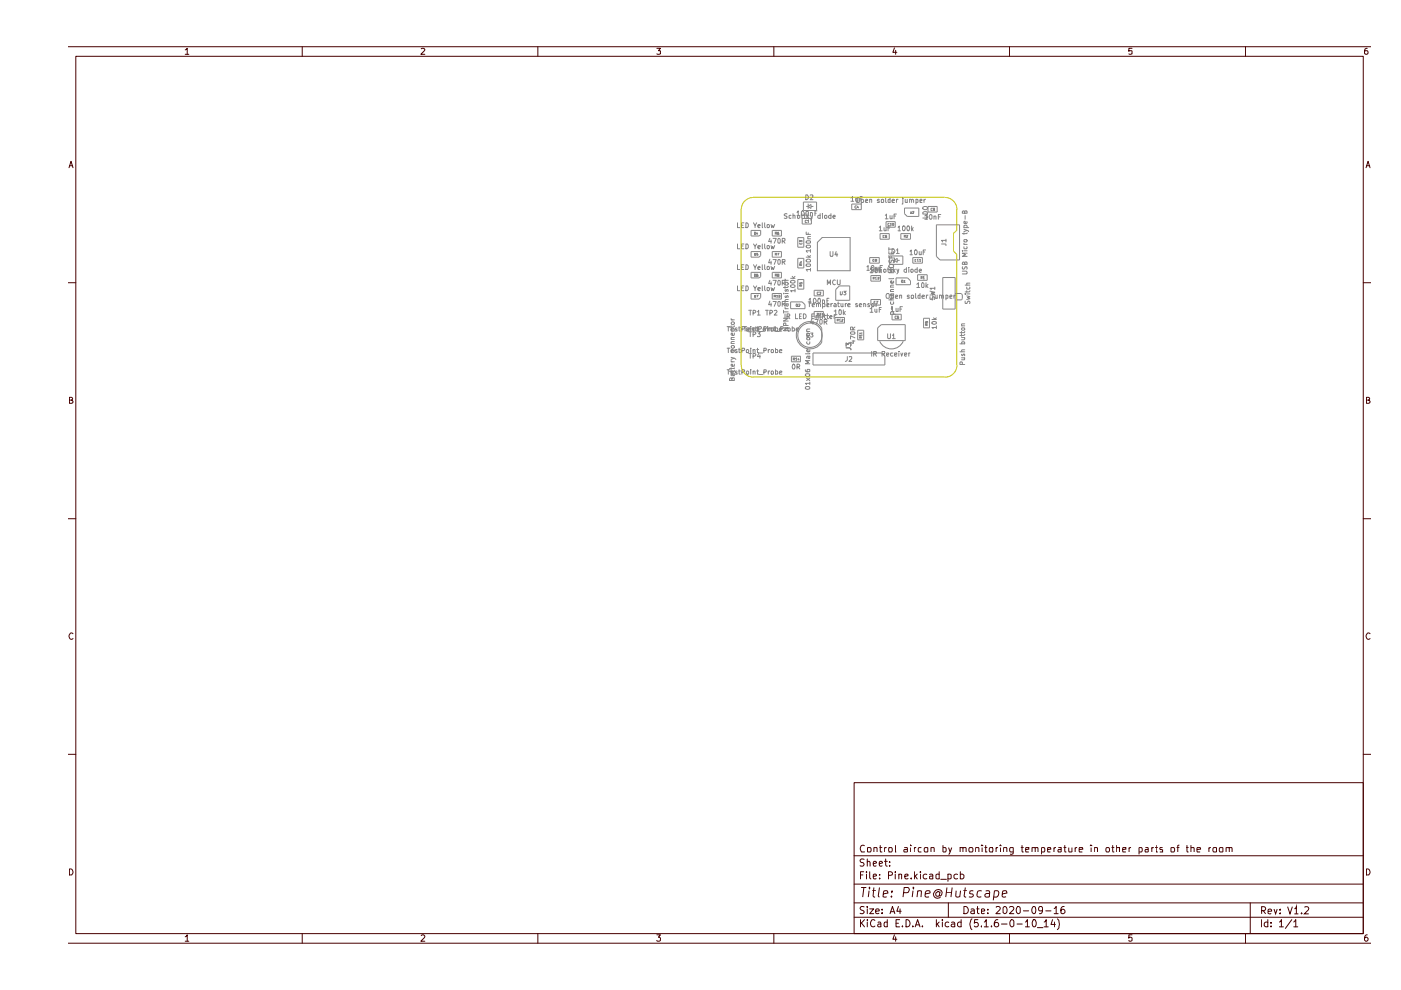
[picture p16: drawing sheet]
<svg xmlns="http://www.w3.org/2000/svg" width="297mm" height="210mm" viewBox="0 0 297 210" stroke-linecap="round" stroke-linejoin="round" font-family="sans-serif">
<g fill="none" stroke="#480000" stroke-width=".21">
<path d="M14.4 9.9h276.3M16.1 11.9h272.9v186.1h-272.9zM39.3 10.6l.4-.4v1.3M39.3 11.5h.7M64.1 9.9v2M89.3 10.3l.5-.1 .3 .4-.9 .9h.9M114 9.9v2M139.3 10.2h.7l-.4 .6h.4v.6h-.7M164.1 9.9v2M189.6 10.2l-.3 .9h.8M189.9 10.7v.8M214 9.9v2"/>
<path d="M240 10.2h-.7v.6h.7v.6h-.7M264.1 9.9v2M289.9 10.2l-.4 .1-.1 .2v.9a.42 .42 0 0 0 .6-.1 .42 .42 0 0 0-.1-.5h-.4l-.2 .2M14.6 35.6l.5-1.4 .4 1.4M14.7 35.1h.7M289.6 35.6l.5-1.4 .4 1.4M289.7 35.1h.7M14.4 59.9h1.7M289 59.9h1.7M14.7 84.8h.6v-.5l-.6-.1v1.3h.5l.3-.4-.4-.3M289.7 84.8h.6v-.5l-.6-.1v1.3h.5l.3-.4-.4-.3M14.4 110h1.7"/>
<path d="M289 110h1.7M15.5 134.4a.57 .57 0 0 0-.8 0 .57 .57 0 0 0 0 .8l.4 .4 .4-.2M290.5 134.4a.57 .57 0 0 0-.8 0 .57 .57 0 0 0 0 .8l.4 .4 .4-.2M14.4 159.9h1.7M289 159.9h1.7M181.1 165.9h107.9v32.1h-107.9zM183.3 179.3a.67 .67 0 0 0-.8 .1 .67 .67 0 0 0 0 .9l.2 .3h.6M183.9 179.8h.7l.1 .6-.2 .2h-.6zM185.3 179.8l.6-.1 .1 .9M185.3 179.7v.9M186.5 179.7h.6M186.6 179.2v1.3l.1 .1h.4"/>
<path d="M187.6 179.7v.9M188 179.7h-.4v.3M188.5 179.7l.6 .1 .1 .6-.2 .2h-.5zM189.9 179.2v1.4h.1M191.7 179.7h.6l.1 .2v.7h-.7v-.5l.7-.1M193.1 179.2v.1M193.1 179.7v.9M193.8 179.7v.9M194.3 179.7h-.4l-.1 .3M195.4 179.7h-.6l-.1 .3 .1 .6h.6M196 179.8h.7l-.1 .8h-.6zM197.4 179.8l.6-.1 .1 .9"/>
<path d="M197.4 179.7v.9M199.9 179.2v1.4h.5l.2-.2-.1-.6-.6-.1M201.1 179.7l.4 .9M201.8 179.7l-.5 1.4h-.2M203.6 179.8l.5-.1 .1 .9M203.6 179.7v.9M204.2 179.9v-.2h.6v.9M205.5 179.8h.7l.1 .6-.2 .2h-.6zM206.9 179.8l.6-.1v.9M206.9 179.7v.9M208.2 179.2v.1M208.2 179.7v.9"/>
<path d="M208.7 179.7h.6M209 179.2v1.4h.3M209.8 179.8l.6-.1v.9h-.6zM211.2 179.7v.9M211.6 179.7h-.3l-.1 .3M212.1 179.2v.1M212.1 179.7v.9M212.8 179.8l.6-.1 .1 .9M212.8 179.7v.9M216.4 179.7h.6M216.7 179.2v1.3l.1 .1h.2M218.8 179.8l.6-.1 .1 .9"/>
<path d="M218.8 179.7v.9M219.5 179.9l.1-.2h.4l.1 .9M223.5 179.7v.9M223.9 179.7h-.3l-.1 .3M224.4 179.7h.6v.9h-.6v-.5l.6-.1M225.5 179.7h.6M225.7 179.2v1.3l.1 .1h.3M226.6 179.7l.1 .9h.6M227.3 179.7v.9M228 179.7v.9M228.4 179.7h-.3l-.1 .3M231.3 179.2v.1"/>
<path d="M231.3 179.7v.9M232 179.8l.6-.1 .1 .9M232 179.7v.9M234.6 179.8h.5l.1 .6-.1 .2h-.5zM235.7 179.7h.5M235.9 179.2v1.3l.1 .1h.2M236.8 179.8l.5-.1v.9M236.8 179.2v1.4M239.4 179.7v.9M239.8 179.7h-.2l-.2 .3M242.9 179.7h.5v.2v.7h-.5v-.5l.5-.1M244.2 179.7v.9"/>
<path d="M244.6 179.7h-.3l-.1 .3M244.9 179.7h.6M245.1 179.2v1.4h.4M246.5 179.7h-.5l-.1 .2 .1 .2 .5 .1v.4h-.6M248.3 179.8h.6l.1 .6-.1 .2h-.6zM249.5 179.7h.5M250 179.2l-.3 .1v1.3M251.5 179.7h.5M251.7 179.2v1.3v.1h.3M252.5 179.8l.6-.1 .1 .9M252.5 179.2v1.4M256.3 179.7v.9"/>
<path d="M256.7 179.7h-.2l-.2 .3M257.2 179.8h.7l-.1 .8h-.6zM258.6 179.8h.7l-.1 .8h-.6zM260 179.8l.5-.1 .1 .9M260 179.7v.9M260.6 179.9v-.2h.5l.1 .9M14.4 200h276.3M14.7 184.2a.71 .71 0 0 1 .7 .5 .71 .71 0 0 1-.2 .8h-.5zM39.3 198.6l.4-.4v1.4M39.3 199.6h.7M64.1 198v2M89.3 198.4l.2-.2h.3l.3 .4-.9 1h.9"/>
<path d="M114 198v2M139.3 198.2h.7l-.4 .5 .4 .2v.5l-.2 .2h-.4l-.1-.2M164.1 198v2M181.1 194.5h107.9M181.1 191.4h107.9M181.1 187.5h107.9M181.1 181.4h107.9M182.4 195v1.5M182.4 185.5h.6M182.6 188.2h1.1M182.6 195.7l.7 .8M183.1 184.8h-.7v1.6"/>
<path d="M183.2 188.2l-.3 2M183.2 192.3l-.6-.1-.2 .3 .2 .5 .5 .1 .1 .4-.2 .2-.6-.1M183.2 182.2l-.6-.1-.2 .3 .2 .5h.4l.2 .3-.2 .4h-.6M183.3 195l-.9 .9M183.7 184.8v.2M183.7 185.3v1.1M183.9 195v.2M183.9 192.2v.2M183.9 182.8l.2-.2 .3 .1 .1 .9M183.9 182.1v1.5M183.9 192.7v1M183.9 195.5v1"/>
<path d="M184.3 188.8l-.2 1.4M184.3 188.2v.2M184.4 192.7h.8l-.8 1h.8M184.4 184.8v1.3l.2 .3M184.9 188.8h.8M185.2 185.8l.6-.1-.1-.4h-.4l-.1 .2v.6l.1 .3 .4-.1M185.2 183.1l.6-.1-.1-.4-.5 .1v.7l.1 .2h.4M185.3 188.2l-.2 1.7 .4 .3M185.5 195.2l-.3-.2a.77 .77 0 0 0-.7 .7 .77 .77 0 0 0 .7 .8l.3-.2M185.7 193.2l.7-.1-.1-.3-.4-.1-.2 .3v.5l.2 .2 .4-.1M186.2 195.6h.5l.1 .9M186.4 183.1l.7-.1-.2-.4-.4 .1-.1 .7 .2 .2h.4"/>
<path d="M186.5 188.2l-.3 1.7 .3 .3M186.5 186.2v.2M186.5 185.4v.1M186.8 195.9h-.5l-.2 .3 .2 .3 .5-.1M187 193.5v.2M187 192.8v.2M187.2 189.5l1-.1v-.5l-.6-.1-.2 .1-.1 .3-.1 .9h.8M187.5 182.6h.6M187.8 182.1v1.3l.3 .2M188.1 195.6l-.4-.1-.3 .3 .1 .6h.6M188.1 195v1.5M188.4 185.6l.7-.1 .1-.4-.3-.3h-.5v1.6"/>
<path d="M188.6 183.5v.1M188.6 182.7v.2M188.7 193.7l.5-1.5 .5 1.5M188.9 193.3h.7M189 190v.2M189.1 188.9v.3M189.6 198.2l-.3 .9h.8M189.8 184.8v.2M189.8 185.3v1.1M189.9 198.6v1M190 195.7h.5M190.5 192.2l-.4 1h1"/>
<path d="M190.6 185.5l.1-.2 .5 .1v1M190.6 185.3v1.1M190.7 195h-.7v1.5h.7M190.8 192.7v1M191.3 196.3v.2M191.5 189.3h.8a.67 .67 0 0 0 .3-1l-.9-.1-.2 2M191.8 185.8l.7-.1v-.3l-.4-.1-.3 .2 .1 .8h.6M192.1 195a.77 .77 0 0 1 .8 .7 .77 .77 0 0 1-.8 .8zM193.2 186.2v.2M193.5 196.3v.2M193.6 188.8l-.2 1.4M193.7 188.2v.2"/>
<path d="M193.9 184.8v1.6M194 196.5l.5-1.5 .6 1.5M194 185.8l.5 .6M194.2 196.1h.7M194.5 185.3l-.6 .6M194.5 189l.3-.2 .6 .1-.1 1.3M194.6 188.8l-.2 1.4M195.1 184.8v.2M195.1 185.3v1.1M195.6 196.3v.2M196.2 189.5l.9-.1v-.5l-.6-.1-.3 .4v.9h.8M196.5 185.4a.52 .52 0 0 0-.8 .2l.2 .7h.6"/>
<path d="M197.1 185.4l.5-.1 .2 .2v.9M197.8 185.7l-.7 .1v.5h.7M198.5 195v1.5M198.7 195.9l.4 .6M199.1 185.4l-.4-.1-.3 .2v.7l.3 .2 .4-.1M199.1 195.5l-.6 .6M199.1 184.8v1.6M199.2 189.3l-.4-.3a.62 .62 0 0 0-.3 .9l.4 .1 .3-.2M199.3 189l-.1 .8 .2 .1a.76 .76 0 0 0-.1-1.2 .94 .94 0 0 0-1.3 .5 .94 .94 0 0 0 .7 1.3l.7-.3M199.5 186.4h1.1M199.8 195v.2M199.8 195.5v1"/>
<path d="M200.6 189.2h1.2M200.8 188.2l-.3 2M201 185.4l.4-.1 .3 .2v.7l-.3 .2-.4-.1M201 185.3v1.6M201.1 191.4v3.1M201.2 195.6h-.6l-.2 .7a.52 .52 0 0 0 .8 .1M201.7 195.6h.6l.1 .9M201.9 188.2l-.3 2M202.4 195.9h-.5l-.2 .3 .2 .3 .5-.1M202.7 188.8l-.1 1.1a.49 .49 0 0 0 .9 .1M203 185.4a.52 .52 0 0 0-.7 .2l.1 .7h.6M203.6 185.4a.52 .52 0 0 1 .8 .2l-.2 .7h-.6"/>
<path d="M203.6 184.8v1.6M203.7 188.8l-.2 1.4M203.8 195.6h-.6l-.2 .7a.52 .52 0 0 0 .8 .1M203.8 195v1.5M204.2 188.8h.8M204.4 192.2a.78 .78 0 0 1 .9 .8 .78 .78 0 0 1-.9 .7zM204.7 188.2l-.3 1.7 .4 .3M205.9 192.8h.6l.1 .9M206.1 194.8a1.74 1.74 0 0 0 0 2.3M206.4 188.9a.48 .48 0 0 0-.6 0 .48 .48 0 0 0-.2 .5l.7 .2 .1 .3-.4 .3-.6-.1M206.6 193.1h-.5l-.3 .3 .3 .3 .5-.1M207.1 192.7h.5"/>
<path d="M207.2 192.2v1.3l.4 .2M207.3 195h-.6l-.1 .7 .1-.1h.5l.2 .3v.4l-.2 .2h-.5l-.1-.2M208.1 193.2l.7-.1-.1-.3h-.6v.8h.6M208.1 196.3v.2M208.1 188.9l-.5-.1-.3 .2-.1 1a.64 .64 0 0 0 .9 .1M208.7 195.5l.4-.5v1.5M208.7 196.5h.8M209 188.9h.7v1.3M209.5 193.5v.2M209.5 192.8v.2M209.8 189.4h-.6l-.4 .3v.2l.3 .3 .6-.1M210.2 196.3v.2"/>
<path d="M210.8 188.9l.6-.1 .3 .2a.89 .89 0 0 1-.4 1.2l-.6-.1M210.8 188.8l-.2 2.1M211.2 192.4l.2-.2h.3l.4 .4-1 1.1h1M211.6 195a.72 .72 0 0 0-.8 .7v.6a.54 .54 0 0 0 .9 0v-.6l-.3-.1-.4 .1-.2 .2M212.3 195.9h1.2M212.5 189.5l1-.1-.1-.5h-.8l-.1 1 .2 .3 .6-.1M212.8 192.4l.2-.2a.82 .82 0 0 1 .5 .8 .82 .82 0 0 1-.5 .7l-.3-.2zM214 192.4l.6-.2 .4 .3-.1 .4-.9 .8h1M214 198v2M214.4 195l.4 .1 .2 .2v1l-.4 .2a.88 .88 0 0 1-.2-1.5zM214.8 180.6h-.6l-.1-.6 .1-.3h.6v1.2l-.3 .2h-.3M215.6 195.9h1.1"/>
<path d="M215.8 192.2l.3 .1 .2 .2v1l-.3 .2a.88 .88 0 0 1-.2-1.5zM217 193.1h1.1M217.4 195.5l.4-.5v1.5M217.4 196.5h.9M217.5 180.1l.6-.1v-.3h-.6v.2v.7h.6M219 195.1l.2-.1a.89 .89 0 0 1 .3 1.4l-.1 .1a.78 .78 0 0 1-.6-.6 .78 .78 0 0 1 .2-.7zM219.1 192.2a.89 .89 0 0 1 .3 1.4l-.1 .1a.88 .88 0 0 1-.2-1.5zM219.9 196.7h1.2M220.8 180.6h.6l.1-.6-.2-.3h-.5v1.4M221.1 192.9l-.2 .2-.6-.1a.6 .6 0 0 1 .2-.8h.3l.2 .2 .1 .7-.3 .5-.4 .1M221.4 195.5l.4-.5v1.5M221.4 196.5h.8"/>
<path d="M221.7 193.1h1.1M222.1 180.1l.7-.1-.1-.3h-.5l-.1 .2 .1 .7h.5M223.2 195l-.4 1h1M223.5 192.6l.4-.4v1.5M223.5 193.7h.9M223.6 195.5v1M224.2 194.8a1.74 1.74 0 0 1 0 2.3M225.6 192.2l-.4 .1-.3 .3 .1 1a.52 .52 0 0 0 .8-.1v-.4l-.3-.3-.5 .1-.1 .2M228.8 180.1l.8-.1-.1-.3h-.6l-.1 .2 .1 .7h.6M238 180.1l.7-.1v-.3h-.6l-.1 .2 .1 .7h.6M240 198.2h-.7v.7l.2-.2 .5 .2-.1 .6-.4 .1-.2-.2M241.5 180.6h.6l.1-.6-.2-.3h-.5v1.4"/>
<path d="M253.8 180.1l.7-.1v-.3h-.6l-.1 .2 .1 .7h.6M264.1 198v2M265.1 191.4v6.6M267.4 195v1.5M267.5 193.1h.5l.3-.2v-.3l-.1-.3-.7-.1v1.6M267.8 193.1l.5 .7M268.8 195.6h-.6l-.2 .7a.52 .52 0 0 0 .8 .1M268.8 195v1.5M268.8 193.3l.8-.1-.1-.4-.4-.1-.3 .3 .1 .7h.6M269.5 196.3v.2M269.5 195.6v.1M270.1 192.7l.4 1.1 .3-1.1"/>
<path d="M271.3 195.5l.4-.5v1.5M271.3 196.5h.8M271.4 193.6v.2M271.4 192.8v.2M273 192.2l.5 1.6 .5-1.6M273.9 195l-1.4 1.8M274.3 195.5l.4-.5v1.5M274.3 196.5h.9M274.4 192.7l.4-.2 .1-.3v1.6M274.4 193.8h.9M276 193.6v.2M276.6 192.4l.2-.2h.3l.4 .5-1 1.1h1"/>
<path d="M289.7 184.2a.71 .71 0 0 1 .7 .5 .71 .71 0 0 1-.2 .8h-.5zM289.9 198.2l-.4 .2a.92 .92 0 0 0 0 1.2h.3l.3-.3v-.3l-.3-.3h-.3l-.2 .3"/>
</g>
<g fill="none" stroke="#848484" stroke-width=".21">
<path d="M156.4 56.1v1h.5M156.4 51.7v1h.5M156.4 47.2v1.1h.5M157.2 56.6h.4M157.2 52.2h.4M157.2 47.8h.4M157.7 56.1h-.5v1h.5M157.7 51.7h-.5v1h.5M157.7 47.2h-.5v1.1h.5M158.1 56.1h.3l.3 .3v.5l-.2 .2h-.4zM158.1 51.7h.4l.2 .3v.5l-.3 .2h-.3zM158.1 47.2h.3l.3 .3v.5l-.2 .3h-.4z"/>
<path d="M159.2 53.3h2.1v.9l-.4 .3h-1.7zM159.2 57.7h2.1v1l-.4 .2h-1.7zM159.2 48.9h2.1v.9l-.4 .2h-1.7zM159.8 56.1l.3 .6 .3-.6M159.8 51.7l.3 .5 .3-.5M159.8 47.2l.3 .6 .3-.6M160 58.1l.2 .1-.1 .4h-.1zM160 53.7h.2v.4h-.2zM160 49.2l.2 .1-.1 .4h-.1zM160.1 47.8v.5M160.1 52.2v.5M160.1 56.7v.4"/>
<path d="M160.6 49.2l-.2 .4h.3M160.6 58.1h-.1l-.1 .3v.1l.2 .1v-.3l-.2 .1M160.6 53.7l-.2 .2h.2l.1 .2h-.3M160.6 49.4v.3M160.7 56.8l.5-.1-.2-.2-.3 .1v.4l.1 .1h.3M160.7 52.4l.5-.1-.1-.2-.4 .1v.4l.2 .1h.2M160.7 47.9l.5-.1-.2-.2-.3 .2v.3l.1 .2h.3M161.6 56.1l.1 1M161.6 51.7l.1 1M161.6 47.2l.1 1.1M162.1 56.1v.9l.2 .1M162.1 51.7v.9l.2 .1"/>
<path d="M162.1 47.2v.9l.2 .2M162.6 56.6h.5v.5h-.5zM162.6 52.2l.5-.1v.4l-.1 .2h-.4zM162.6 47.7h.5v.6l-.5-.1zM163.2 50.5l-.2 .7h.6M163.2 59.4l-.2 .7h.6M163.2 54.9l-.2 .8h.6M163.5 56.5l.1 .6 .2-.4 .2 .4 .2-.6M163.5 52.1l.1 .6 .2-.5 .2 .5 .2-.6M163.5 47.6l.1 .7 .2-.5 .2 .5 .2-.7M163.5 50.9v.7M163.5 55.4v.6"/>
<path d="M163.5 59.8v.7M163.7 53.3h2v1.2h-2zM163.7 57.7h2v1.2h-2zM163.7 48.9h2v1.1h-2zM163.9 50.5h.7l-.4 1.1M163.9 59.4h.7l-.4 1.1M163.9 55h.7l-.4 1M164.4 49.5h.2l.1-.2-.3-.1v.5M164.4 58.4h.2l.1-.2-.3-.1v.5M164.4 54l.3-.2-.3-.1v.4M164.5 49.5l.2 .2M164.5 58.4l.2 .2"/>
<path d="M164.5 54l.2 .1M164.9 53.7h.2l-.1 .4M165 58.4l-.1-.3h.2v.2l-.2 .1v.2h.2l-.1-.2M165 55h.3l.1 .2v.6l-.2 .2-.3-.2zM165.1 50.5l.3 .3-.1 .8h-.3l-.1-.2v-.6zM165.1 59.4l.3 .3-.1 .8h-.3l-.1-.2v-.6zM165.1 49.2l-.2 .1v.4h.2v-.2h-.2M165.8 51.1h.5l.1-.1v-.4l-.6-.1v1.1M165.8 55.5h.6v-.4l-.6-.1v1M166.1 51.1l.3 .5M166.1 55.5l.3 .5M166.4 59.2l.2 .2"/>
<path d="M166.4 59.4h.7M166.5 59.9h.4l.2 .2-.1 .3-.4 .1-.2-.3zM166.9 45.4l-.4-.1-.2 .2 .1 .2 .5 .2v.3h-.6M167.6 59h1M167.7 45.7h-.4v.5h.4M167.7 59.5l.5-.1 .4 .2a.47 .47 0 0 1-.5 .4 .47 .47 0 0 1-.5-.4zM168 58.6l.3 .4M168.1 45.7h.5v.6M168.1 45.3v1M168.6 58.6l-.4 .3M169 45l.2-.3v1M169 45.7h.5"/>
<path d="M169.1 45.7h.4l.1 .4-.3 .2-.2-.1zM169.1 50.4h1.3v2h-1.3zM169.1 54.8h1.3v2h-1.3zM169.1 59.3h1.3v2h-1.3zM169.5 51.4v-.4l.3 .2v-.2h.2v.4M169.5 59.9v.3h.3v-.3h.2v.3M169.6 51.5v.3h.4v-.3M169.7 55.5h.3M169.8 56.3v-.3l-.2-.1-.1 .4h.5M169.8 45.6h.5M169.9 55.4v.4l-.4-.1M170 44.8l.3-.1 .2 .4-.2 .6h-.3l-.1-.1z"/>
<path d="M170 45.3v.9l.3 .1M170 55.9l-.2 .2M170.1 46.3h1.9v1.2h-1.9zM170.3 42.8h2.8v1.8h-2.8zM170.4 45.6h.4M170.6 45.3v.9l.2 .1M170.8 41.3h.4l.2 .4-.3 .6h-.3zM170.9 52.2l.2-.2h.6l.2 .2a.47 .47 0 0 1-.5 .4 .47 .47 0 0 1-.5-.4zM170.9 51.1h.8h.2v.4l-.8 .1-.2-.1zM170.9 49.2v.5h1M170.9 44.8l.2-.1a.53 .53 0 0 1 .3 .5 .53 .53 0 0 1-.4 .5l-.2-.3zM170.9 56h.8h.2v.4l-.8 .1-.2-.1z"/>
<path d="M170.9 55.1a.52 .52 0 0 1 .6-.2 .52 .52 0 0 1 .4 .6h-.8h-.2zM170.9 43.8h.5M170.9 54.5h1M171.1 46.8h-.4v.3h.4M171.1 45.3v1M171.2 45.9l.3 .4M171.2 46.9l.2-.2v.5M171.2 47.2h.3M171.3 50.6h.6M171.3 54.2l.3 .3M171.4 43.2v1.1M171.4 49.4v.3"/>
<path d="M171.4 43.8l.5-.5v.9zM171.5 45.6l-.4 .5M171.8 41.4l.5-.1 .1 .2-.6 .8h.6M171.9 53.2h-1l.3 .3M171.9 50.1l-.6 .1 .1 .4M171.9 45.1l.2-.1 .2 .2v.5M171.9 57.1h-1l.3 .4M171.9 45v.7M171.9 52.9v.6M171.9 56.9v.6M171.9 45.6l.2 .7M171.9 54.2l-.4 .2"/>
<path d="M171.9 43.8h.6M172.3 45.6l-.4 1.1M172.8 45.2h.2M173.2 44.7h-.4v1M173.9 45.7l-.3-.1-.2 .2 .1 .4h.4M173.9 45.3v1M174.3 50.4h5.9v7h-6.9v-6zM174.4 45.3v.1M174.4 45.6v.7M174.8 45.7l.4-.1 .1 .2v.3l-.1 .2-.4-.1zM176 53.3l.1 1.1h.4l.1-1.1M176.2 45.7l-.3-.1-.2 .2 .1 .4h.4"/>
<path d="M176.2 45.3v1M176.6 46l.5-.1-.2-.3-.3 .2v.3l.2 .2 .2-.1M177.1 59.4a.45 .45 0 0 0-.6 .5 .45 .45 0 0 0 .6 .4M177.3 53.3l-.3 .7h.6M177.4 53.7v.7M177.5 59.4v.8l.3 .2 .3-.1v-.9M180.4 42l.3-.3v1M180.4 42.7h.6M181.4 42l.1 .7 .3-.1M181.6 43.7l-.2-.1-.2 .3 .2 .3 .2-.1M181.8 41.9l.4 .2v.7h-.6a.67 .67 0 0 1 .2-.9zM181.8 42v.7"/>
<path d="M181.9 43.6l-.2 .4h.4M182 43.8v.4M182.4 42.2h.3M182.6 42.3l.4-.1 .1 .3-.1 .4h-.4M182.6 42.2v2.2h-2v-1.1h2M182.8 41.7h-.4v1M183.5 42.6l.5-.1v-.2h-.5v.6h.5M183.8 56.6l.3-.3v1M183.8 57.3h.5M184.4 42.3h.4v.6M184.4 54.6h2v1.2h-2zM184.4 42.2v.7"/>
<path d="M184.5 57.1l.3-.3v1M184.5 57.8h.6M184.6 58.4h2.1v1.2h-2.1zM184.9 56.3a.52 .52 0 0 1 .5 .5 .52 .52 0 0 1-.4 .5l-.3-.2v-.6zM185.1 59.1h.2l.1-.3h-.3v.4M185.2 56.8l-.4-.1-.2 .2v.2l.6 .2v.4h-.6M185.2 59.1l.2 .1M185.4 55h-.3l-.1 .2 .1 .2h.3M185.6 56.8h.3l.1 .2v.6l-.3 .2-.2-.2zM185.6 55.2v-.2l.3 .1-.4 .1 .1 .2 .3-.1-.1-.1M185.6 58.9l.1-.1v.4M185.6 59.2h.3"/>
<path d="M185.7 56.6v.6h.5M186 57.1h-.4v.6h.4M186 58.8h.4l-.2 .2 .2 .1-.4 .1M186.2 56.6v.7M186.4 42.3l-.2-.1-.2 .2 .4 .3v.2h-.4M186.4 48.2l.3-.3v1M186.4 57.1h.4v.6M186.4 48.9h.6M186.4 56.7v1.1M186.5 57.4l.3 .4M186.6 49.5h1.9v1.2h-1.9zM186.6 56.7h.3"/>
<path d="M186.8 42.3h.6l-.1 .6-.5-.1zM186.8 57.1l-.4 .4M187.1 56.3h-.5v1M187.4 57.1h.4l.1 .5-.3 .1h-.2zM187.4 48.3v.6h.5M187.6 49.9h-.4v.4h.4M187.7 45.6l.2-.2v1M187.7 46.4h.6M187.8 41.9v.9l.1 .1M187.9 47h1.9v1.2h-1.9zM187.9 48.3v.6M188 49.9l-.3 .1v.3h.3v-.2l-.3 .1"/>
<path d="M188.1 57.1h.4M188.3 56.7v1h.2M188.3 48.3h.3M188.5 56.3a.6 .6 0 0 1 1 0l-.2 .4h-.7zM188.5 54.2v.5h1M188.5 53.3v.5h1v-.5M188.5 52.5v.6M188.5 52.8h1M188.5 55.1v.4l.1 .2 .4-.2 .1-.4h.2l.2 .2-.1 .4M188.6 47.4l-.4 .1v.2l.4 .1M188.6 54.3h2.8v1.7h-2.8zM188.7 41.9v1h-.3l-.1-.6h.4"/>
<path d="M188.7 45.7v.6h.4M188.7 57.1h.3M188.8 47.5l.1-.1v.4M188.8 47.8h.2M188.8 47.9h-.5v1M188.9 56.7v1h.1M189 53.5v.3M189 54.4v.3M189.1 42.6l.5-.1v-.2l-.3-.1-.2 .2v.4l.5 .1M189.1 52.7h.4l.2 .5-.3 .6h-.3zM189.1 45.7v.7M189.2 55.2h.4"/>
<path d="M189.3 47.4l.2 .1-.1 .3h-.1zM189.4 59.6v.4h-.5l-.1-.3 .2-.2 .1 .5M189.4 56.7v1M189.5 59l-1 .1M189.5 57.1h-1l.6 .4-.6 .3h1M189.5 57.3l.3 .4M189.6 45.8h.3M189.6 54.6v1.1M189.6 55.2l.6-.4v.8zM189.8 57.1l-.4 .4M190 58.9h2.4l.6 .6v.9h-3zM190.1 45.4h-.5v1"/>
<path d="M190.1 53l.2-.3v1.1M190.1 42.2v.7M190.1 53.8h.6M190.1 57.1l.3 .6M190.2 55.2h.5M190.4 42.2l-.3 .3M190.4 48.2l.3-.3v1M190.4 48.9h.5M190.6 57.1l-.5 1M191 49.5h2v1.2h-2zM191.2 59.8l.3 .2M191.2 59.4l.3 .1-.1 .4-.3-.2z"/>
<path d="M191.3 48.1l.2-.2a.52 .52 0 0 1 .5 .5 .52 .52 0 0 1-.4 .5l-.3-.2zM191.4 42.2v1.1h-.2M191.4 41.9v.2M191.6 59.6l.2-.2v.5M191.6 59.9h.4M191.7 50.2l.3-.1v-.2h-.3v.4M191.8 44.1h3v1.8h-2.5l-.5-.6zM191.8 50.2l.2 .1M191.9 42.2v.6h.4M192.1 49.9l.4 .1-.4 .3h.4M192.2 57.1h-.3l-.2 .1 .1 .5h.4M192.2 56.7v1"/>
<path d="M192.3 48l.1-.1a.52 .52 0 0 1 .5 .5 .52 .52 0 0 1-.4 .5l-.2-.4zM192.3 42.2v.7M192.7 56.7v.1M192.7 57.1v.6M192.9 42.3l.2-.1 .2 .2v.5M192.9 42.2v.7M192.9 53.3l.3-.3v1M192.9 54h.5M193 44.8v.5h.2v-.5M193.1 57.1h.3l.2 .1v.4l-.2 .1h-.3zM193.3 42.4l.1-.2 .3 .2v.5M193.3 47.9v1"/>
<path d="M193.4 48.5l.2 .4M193.4 44.8h.3l-.3 .5h.3M193.5 54.6h2.1v1.2h-2.1zM193.6 48.3l-.3 .3M193.9 53.2l.1-.2a.52 .52 0 0 1 .5 .5 .52 .52 0 0 1-.4 .5l-.2-.2zM194.2 42.3h.4v.5l-.4 .1M194.2 42.2v1.1M194.3 55h-.3v.4h.3M194.5 57.1h-.3l-.2 .1v.5h.5M194.5 56.7v1M194.5 55.1l.1-.1v.4M194.5 55.4h.3"/>
<path d="M194.5 58.3h2.1v1.1h-2.1zM194.9 53.3v.6h.4M194.9 57.4l.5-.1-.2-.2-.3 .1v.4l.2 .1h.2M194.9 55.1l.2-.1v.4M194.9 55.4h.4M195.1 42.6l.4-.1-.1-.3-.3 .1v.6h.4M195.3 58.9h.2v-.3h-.2v.5M195.3 53.3v.7M195.4 58.9l.1 .2M195.7 45l.2-.1h.5l.3 .2v.3h-1zM195.7 43.9a.66 .66 0 0 1 1 .1v.2a.66 .66 0 0 1-1 .1zM195.7 58.8l.2-.2v.5"/>
<path d="M195.7 59.1h.3M195.7 53.4h.4M195.9 42.2v.7M196.1 45.8l.3-.3v1M196.1 46.5h.6M196.2 53h-.5v1M196.2 42.2l-.3 .3M196.3 59.9v1.1M196.7 45.7v.5h-1M196.8 43.8h1.9v1.2h-1.9zM197.3 45.5l.3 .2v.6l-.2 .2h-.2l-.2-.4zM197.7 44.2h-.3v.4h.3"/>
<path d="M198 45.9h.4v.6M198 45.8v.7M198.1 44.4h-.2v-.2h.2v.4l-.2 .1M198.5 47.7h4.9v7.4h-4.1l-.8-.7zM199 46h.3M199.5 45.5h-.5v1M199.6 51.7h.9l.1 .4M199.9 58.8h2.6v6.7h-2.6zM200.6 51h-1l.3 .3M200.6 50.7v.6M204 57.5h.9l.1 .2v.4h-1M204 53.2h.1"/>
<path d="M204.1 56.6v.5h.3l.2-.5h.4v.5M204.4 52.3l.1 .4h.5v-.4M204.4 51.6l.1 .2M204.4 50.9l.6-.1v.3l-.1 .2h-.4l-.1-.1zM204.4 48.6l.9 .3 .1 .2M204.4 53.2h.6M204.4 51.8h.6M204.4 49.4v.3M204.5 55.8l.1-.3h.4v.2v.3h-1l.2-.5 .3 .1v.4M204.5 44.9l.1-.2h.4v.2v.3h-1v-.3l.2-.2 .3 .2v.3M204.6 45.7v.8M205 48.3v-.4l-.1-.1h-.5v.5h1"/>
<path d="M205 47v.2l-.1 .2-.5-.1v-.3l.2-.1 .1 .5M205 53.7h-1l.7 .3-.7 .4h1M205 49.4v.1h-1M205 48.9l-.6 .2M154.2 69.3h.6M154.2 78.4h.6M154.2 73.8h.6M154.4 69.3v.9M154.4 73.8v1M154.4 78.4v.9M155 69.8h.5l-.2-.3-.3 .2v.4l.4 .1M155 79l.5-.1-.2-.2-.3 .1v.4l.4 .1"/>
<path d="M155 74.4l.5-.1-.2-.2-.3 .2v.4l.4 .1M155 76.5l.1 .2h.2M155 75.8l1 .4M155 67.6l.1 .2h.2M155 76.7h.7M155 69.1v.3M155 78v.3M155 78.5v.4M155 72.8h.7M155 72h.7M155 67.8h.7M155.1 74.2l-.1 .2 .3 .3 .4-.1v-.4"/>
<path d="M155.1 69.8v.4h.5l.1-.4M155.3 79.2v.5h.4v-.5h-.6v.5M155.7 78.5v.2h-1M155.7 78v.1h-1M155.7 77.2v.4h-.6l-.1-.3 .3-.1v.4M155.7 72.4h-.5l-.2 .2 .1 .2M155.7 71.5h-.6v.5M155.7 70.6v.4l-.2 .1h-.3l-.2-.1 .1-.4h.2v.5M155.7 69.1l-.2 .2h-.8M155.7 75.9l-.7 .3M156.3 69.6l-.3-.1-.1 .2 .4 .2v.3h-.4M156.3 78.7h-.3l-.1 .1 .4 .3v.2h-.4"/>
<path d="M156.3 74.2l-.3-.1-.1 .2 .4 .2v.3h-.4M156.4 60.6v1h.5M156.6 69.5h.4M156.6 78.7h.4M156.6 74.1h.4M156.7 69.3v.8l.3 .1M156.7 78.4v.8l.3 .1M156.7 73.8v.9l.3 .1M157.2 61h.4M157.3 69.8l.5-.1v-.4h-.5v.9M157.3 78.9l.5-.1v-.4h-.5v.9M157.3 74.3h.5v-.5h-.5v1"/>
<path d="M157.7 60.6h-.5v1h.5M157.7 69.3h.6M158 69.3v.9M158.1 60.6h.4l.2 .3v.5l-.3 .2h-.3zM158.3 69.6l.3-.1 .1 .2v.5h-.4zM158.3 74.2l.3-.1 .1 .2v.5h-.4zM158.4 78.7l.3 .1v.5h-.4l-.1-.1zM158.6 69.8h.5l-.2-.3-.3 .2v.4l.4 .1M158.7 65.8h.6M158.7 70.4h.6M158.7 74.9h.6M159.1 65.8v1"/>
<path d="M159.1 70.4v1M159.1 74.9v1M159.2 69.3h.1M159.2 78.4v.1M159.2 73.8v.1M159.2 69.5v.7M159.2 74.1v.7M159.2 78.7v.6M159.2 62.2h2.1v.9l-.4 .3h-1.7zM159.7 71h.3l.3-.3-.1-.3h-.5v1M159.7 69.7l.1-.2 .3 .1v.6M159.7 78.8l.1-.1h.3v.6"/>
<path d="M159.7 74.3l.1-.2 .3 .1v.6M159.7 75.5h.3l.3-.2-.1-.3-.5-.1v1M159.7 66.4h.3l.3-.3-.1-.2-.5-.1v1M159.7 69.5v.7M159.7 74.1v.7M159.7 78.7v.6M159.8 60.6l.3 .5 .3-.5M159.8 69.6l-.2-.1-.2 .2 .4 .2v.3h-.4M160 62.6h.2v.4h-.2zM160.1 61.1v.5M160.2 69.5h.7M160.3 69.3v.8l.2 .1"/>
<path d="M160.4 62.6h.3l-.2 .4M160.4 78.7h.5M160.4 74.1h.5M160.6 70.4h.6l-.3 .4h.2l.1 .2-.1 .4-.5-.1M160.6 69.3v.9h.3v-.9h.5v.1v.3l-.5 .1M160.6 78.4v.9h.3M160.6 73.8v1h.3M160.6 66.1l.3-.3v1M160.6 66.8h.6M160.7 61.3l.5-.1-.1-.2h-.4v.5l.2 .1h.2M160.9 74.9l-.3 .7h.6M160.9 70.3h.8"/>
<path d="M160.9 79.4h.8M160.9 74.8h.8M161.1 75.3v.6M161.6 60.6l.1 1M161.9 69.6l.2-.1 .2 .2-.1 .5h-.3zM162 69.8l.5-.1-.1-.4h-.4v.9M162 78.9l.5-.1-.1-.4h-.4v.9M162 74.3h.5l-.1-.5h-.4v1M162.1 60.6v.9l.2 .1M162.3 65.8h.6M162.6 61h.5v.4l-.1 .2h-.4zM162.6 65.8v1"/>
<path d="M162.7 69.3h.1M162.7 69.5v.7M162.9 69.8l.3-.3v.7M162.9 69.5v.7M162.9 74.1v.7M162.9 78.7v.6M163.2 66.4h.4l.2-.3-.1-.2-.5-.1v1M163.2 63.8l-.2 .8h.6M163.2 69.7l.2-.2 .2 .1v.6M163.2 78.7l-.3 .2M163.2 74.1l-.3 .2M163.5 61l.1 .6 .2-.5 .2 .5 .2-.6"/>
<path d="M163.5 64.3v.6M163.6 69.6l.2-.1 .2 .2-.1 .5h-.3zM163.6 78.7h.2l.2 .1-.1 .5h-.3zM163.6 74.2l.2-.1 .2 .2-.1 .5h-.3zM163.7 62.2h2v1.2h-2zM163.9 63.9h.7l-.4 1M164 69.5h.4M164.1 62.9h.3l.1-.2-.4-.1v.4M164.2 65.9l.4-.1 .1 .2-.5 .8h.5M164.2 69.3v.9h.2M164.3 62.9l.2 .1M164.4 69.6l.3-.1 .2 .3-.1 .4h-.4"/>
<path d="M164.4 78.4v.9h.4v-.6h-.4M164.4 73.8v1h.4v-.6h-.4M164.4 69.3v.9M164.5 70.3h.8M164.6 62.7l.2-.1v.4M164.6 63h.3M165 63.9h.3l.1 .2v.6l-.2 .2-.3-.2zM165.1 62.6l.3 .1-.1 .3h-.2zM165.3 69.8h.5v-.2l-.4-.1-.1 .2v.5h.5M165.3 79l.5-.1v-.2h-.4l-.1 .1v.5h.5M165.3 74.4l.5-.1v-.1l-.4-.1-.1 .2v.5h.5M165.5 69.8l.5-.1-.1-.4h-.4v.9"/>
<path d="M165.8 60h.5l.1-.1v-.4l-.6-.1v1.1M165.8 64.4l.6-.1v-.3l-.6-.1v1M166.1 69.5h1l-1 .6h1M166.1 67.5h1l-1 .6h1M166.1 62.2h.1M166.1 65.8v.6M166.1 66.1h1M166.1 60l.3 .5M166.1 64.4l.3 .5M166.4 65.2l.2 .2M166.4 65.4h.7M166.4 60.7v.4"/>
<path d="M166.4 66.5v1.1M166.4 69.5v.7M166.4 63.9h.7M166.4 62.2h.7M166.5 62.7l-.1 .2 .3 .2 .2-.4 .2 .1-.1 .3M166.5 61.4l-.1 .2 .2 .2 .2-.4h.2v.4M166.6 69v-.4l-.4-.1-.1 .5h1M166.7 64.4v.4l.2 .1 .2-.1-.1-.4M166.8 69.5l-.4 .3M166.9 67.1h.5l.1-.4-.2-.2h-.4v1.1M167.1 64.4h-.6v.5M167.1 63.5h-.5l-.2 .2 .1 .2"/>
<path d="M167.1 60.7l-.2 .3h-.8M167.1 69.6l.3-.1 .1 .2v.5h-.4zM167.1 67.1l.4 .5M167.6 60.5a.52 .52 0 0 1 .6-.1 .52 .52 0 0 1 .4 .4 .52 .52 0 0 1-.6 .2 .52 .52 0 0 1-.4-.5zM167.6 64h2.5l.6 .6v.8h-3.1zM167.8 75.5h1.9v1.2h-1.9zM168 69.3v.9h.4v-.6h-.4M168 77.3l.2-.1a.53 .53 0 0 1 .4 .6 .53 .53 0 0 1-.5 .4l-.1-.3zM168.2 76.2h.2l.1-.2-.3-.1v.5M168.3 76.2l.2 .2M168.6 61.6h-1l.3 .3M168.6 61.3v.6"/>
<path d="M168.6 66.5v1.1h.5M168.7 76.1l.2-.2v.5M168.7 76.4h.2M168.8 69.8h.5v-.2l-.3-.1-.2 .2v.4l.5 .1M168.9 64.9l.2 .2M168.9 64.5l.2 .1-.1 .4-.2-.2zM169 77.8l.5-.1v-.4l-.5-.1v1M169.2 77.8l.4 .4M169.3 64.6h.3l-.3 .4h.3M169.3 75.9l-.1 .3h.2M169.4 76.1v.3M169.5 67.1h.3"/>
<path d="M169.6 69.1a2.9 2.9 0 0 1 4.6 .5v2.9a2.9 2.9 0 0 1-4.2 .9 2.9 2.9 0 0 1-.4-4.3zM169.8 60.7v-.3h-.2l-.1 .3h.5M169.9 66.5h-.4v1.1h.4M170 60.4l-.2 .2M170.3 66.5a.52 .52 0 0 1 .6 .6 .52 .52 0 0 1-.6 .5zM170.8 79.4l.1-.2h.6l.2 .2a.47 .47 0 0 1-.5 .5 .47 .47 0 0 1-.4-.5zM170.8 78.4l.1 .4h.7v-.5h-.4l-.1 .4 .2 .1M171 70.3h.7M171 71.1h.7M171.1 70.6a.43 .43 0 0 1 .5 .4 .43 .43 0 0 1-.5 .5zM171.1 72.5l-.1 .2 .3 .3 .4-.2v-.3M171.1 71.6h.6v.4l-.5 .1-.2-.2z"/>
<path d="M171.3 75.5l.1 .4h.3v-.4h-.5l-.2 .2 .1 .2M171.4 64h.5M171.5 63.6l.3-.4v1.1M171.5 64.3h.5M171.6 64v1M171.7 76.5h-.9l.6 .3-.6 .3h.9M171.7 74.9l-.9 .1M171.7 74.2l-.1 .4h-.4l-.2-.3 .3-.2 .1 .5M171.7 70.7h-.5l-.2 .2 .2 .2M171.7 69.8h-.5l-.2 .1 .2 .4M171.9 70.6h.5l-.3 .4h.2l.1 .3-.2 .2-.3-.1M172.1 67.6l-.2 .8h.6"/>
<path d="M172.1 67.1h.4M172.2 64.7l.5-.1-.2-.3-.3 .2v.4l.1 .1h.3M172.4 68.1v.6M172.4 74.8h14.5l.7 .7v1.9h-15.2zM172.5 63.3l.3-.1 .2 .5-.1 .6h-.4v-.2zM172.6 66.5h-.5v1.1h.5M172.6 66h2v1.2h-2zM172.6 61.6h2v1.1h-2zM172.8 67.7h.7l-.5 1M173 67l.3-.1 .2 .2v.5M173 66.9v.7M173.1 64.4l.3-.1 .2 .2v.5"/>
<path d="M173.1 64.3v.7M173.3 66.7l.3-.2-.3-.1v.4M173.4 66.7l.2 .1M173.5 67.1l.1-.2 .3 .2v.5M173.5 63.3l.1-.1a.53 .53 0 0 1 .4 .6 .53 .53 0 0 1-.4 .5l-.2-.4zM173.6 64.5v-.2l.4 .2v.5M173.6 62h-.3v.4h.3M173.8 62l.2-.1v.3l-.2 .2h.2M173.8 66.4h.2l-.2 .2h.2v.2h-.2M173.9 67.7h.3l.1 .2v.6l-.2 .2-.3-.2zM174.4 66.5v.1M174.4 63.7l.3-.1 .1 .2v.5"/>
<path d="M174.4 64.4h.5v.5l-.5 .1M174.4 63.6v.7M174.4 64.3v1.1M174.4 66.9v.7M174.7 66.9h.4M174.7 68.2h.6v-.4l-.6-.1v1M174.8 66.5v.9l.3 .2M175 68.2l.3 .5M175.2 66.9h.5M175.3 64.7l.5-.1-.1-.3-.4 .1v.6h.5M175.3 63.8h.3M175.4 60.4v-1l.4 .7 .3-.7v1"/>
<path d="M175.4 66.5v1l.3 .1M175.8 63.2h-.5v1.1M175.9 67.2l.5-.1-.1-.2-.4 .2v.3l.2 .2 .2-.1M176.2 64.3v.7M176.5 64.3l-.3 .3M176.9 66l.3-.3v1M176.9 64.4l.2-.1 .2 .2v.5h-.4l-.1-.2 .5-.2M176.9 66.9v.7M176.9 66.7h.5M177 67.3h2.1v1.2h-2.1zM177.1 66.9l-.2 .2M177.2 61.4l.8-.8h2.2v3.1h-3z"/>
<path d="M177.5 67.9h.2v-.2h-.2v.4M177.6 67.9l.1 .2M177.6 64.3h.4M177.7 64v.9l.3 .1M178 65.7h.3l.1 .2v.6l-.3 .2-.2-.2zM178 67.8l.1-.1v.4M178 68.1h.3M178.2 61.8l.1 .7 .3-.1v-.6M178.3 64.3l.1 .7 .3-.1M178.4 67.7l.4 .1-.4 .3h.4M178.7 64.3v.7M178.8 65.7v1"/>
<path d="M178.8 61.8h.6l-.3 .2 .3 .4-.2 .1-.4-.1M178.9 66.3l.3 .4M179.2 66l-.4 .4M179.2 64.3v.7M179.4 73.7h.8l.2 .5M179.4 73.4v-.7l.4 .4v-.3l.4-.1 .2 .2-.1 .5M179.5 64.3l-.3 .1v.2M179.6 75.6v.7l-.4 .3M179.7 64.7l.5-.1v-.2l-.3-.1-.2 .2 .1 .5h.4M180.1 75.7l.4-.1 .1 .4-.6 .6h.6M180.3 70.4h.8h.2v.4l-.8 .1-.2-.1zM180.7 72.3h.6"/>
<path d="M180.8 69.9l-.1-.6h-.3l-.1 .6h1M180.9 72.2v.6l-.7-.2M181.3 71.6l-1-.4v.7M181.3 69.3l-.5 .4M181.8 64.4h-.4v.3l.4 .2v.1h-.4M181.8 70h1.3v2.1h-1.3zM182.2 64.7l.5-.1-.2-.3-.3 .2v.4l.1 .1h.3M182.5 71.7v-.3h-.2l-.1 .3h.5M182.7 71.1h-.5l.2 .1M182.7 70.7h-.5h.2M182.7 71.4l-.2 .2M182.7 70.5v.2"/>
<path d="M182.7 70.9v.3M183.1 64.4l.3-.1 .1 .2v.5M183.1 64.3v.7M184.3 64.4l-.2-.1-.1 .2 .4 .4-.1 .1h-.3M184.5 65.4l.3-.2v1M184.5 66.2h.6M184.6 63.5h2.1v1.2h-2.1zM184.8 64.4h.4v.6l-.4-.1zM184.8 74.5v1M185.2 75h.5v-.5h-.5v1M185.5 65.5v.5l.2 .2 .2-.1M185.5 75l.3 .5"/>
<path d="M185.6 63.9h-.2l-.1 .2 .1 .2h.2M185.7 64.3v.7M185.8 63.9h.3l-.2 .4M185.9 65.5v.7M186 64.3l-.3 .1v.2M186.1 69.5l.7-.7h5.1v3.4h-5.8zM186.4 65.6h.4M186.8 65.2h-.4v1M187 75h.5v-.5h-.5v1M187.3 75l.3 .5M187.9 75.2l.6-.1-.1-.3h-.4l-.1 .2v.4l.2 .1 .3-.1M188.1 62.2l.4 .2v.8h-.6a.67 .67 0 0 1 .2-1z"/>
<path d="M188.2 70.8l.1 1h.4l.1-.2v-.8M188.5 63.6h1M188.8 66.6h2.3v1.2h-2v-1.2M188.8 61.8h.7M188.8 60.9h.7M188.9 66.6l-.1-.3 .2-.2h.3l.2 .2-.1 .3M188.9 64l-.1 .3 .2 .2h.3l.2-.2-.1-.3M189 62.7l.3-.1 .2 .2-.1 .4h-.4M189 65.4l.2-.4v1M189 66h.6M189 62.6v1M189 62.3l.1 .4h.3v-.4"/>
<path d="M189 64.9v.8M189.2 71.1l.3-.3v1M189.2 71.8h.6M189.3 74.8h-.4l-.1 .2 .1 .4h.4M189.5 63.2h-.5l-.2 .1 .1 .3M189.5 62.3h-.6v.4M189.5 61.4h-.6v.4M189.5 60.5h-.5l-.2 .1 .1 .3M189.6 75.2l.5-.1v-.3h-.4l-.1 .2v.4l.2 .1 .3-.1M189.9 62.9l.4-.1v-.1h-.4v.5h.4M190 65.4v.6h.4M190.1 67.1h-.3v.3h.3"/>
<path d="M190.4 65.4v.6M190.5 67h-.2v.3l.1-.1 .1 .3-.2-.1M190.6 74.5v.1M190.6 74.8v.7M190.7 62.7h.5v.5M190.7 62.6v.6M190.8 65.5h.4M191 74.8l.2 .7 .2-.7M191.3 65h-.5v1M191.5 72.3a2.73 2.73 0 0 1-2.5 1.7 2.73 2.73 0 0 1-2.5-1.6M191.8 75.2l.5-.1-.1-.3h-.4v.2v.4l.1 .1 .3-.1M192.7 74.8v.7"/>
<path d="M192.8 62.7l-.3-.1-.2 .1 .5 .3v.2h-.5M192.9 74.8l-.2 .2M193.2 62.7h.5l-.1 .5h-.4zM194.1 62.2v1h.2M194.4 60.3l.3-.4v1.1M194.4 61h.6M195.1 62.2v1h-.4l-.1-.5h.5M195.5 60l.2-.1 .2 .3-.1 .8h-.3l-.1-.2zM195.5 62.9l.5-.1v-.1l-.3-.1-.2 .1v.5h.5M195.8 67.5h1.3v2h-1.3zM196.4 60.6l.4 .4M196.4 62.6v.6"/>
<path d="M196.5 69v-.3l-.2-.1-.1 .4h.5M196.5 68.2v.2l-.2 .1v-.3h.3l.1 .2M196.7 68.6l-.2 .2M196.8 62.6l-.4 .2M196.8 60.3l-.5 .4M197.2 62.9v.5l.1 .1 .3-.1 .3-.5 .2 .1v.5M197.2 61.7l1 .3-.8 .1 .8 .3-1 .2M197.6 68.3a.52 .52 0 0 1 .5-.2 .52 .52 0 0 1 .4 .5 .52 .52 0 0 1-.5 .2 .52 .52 0 0 1-.4-.5zM197.6 67.7h.9M197.8 62.6v1h-.2M197.8 62.2v.2M197.9 67.4l.4 .3"/>
<path d="M198.2 61.1h-1l.2 .3M198.2 60.9v.5M198.3 62.6v.6h.4M198.5 69.4h-.9l.3 .3M198.5 69.1v.6M198.5 67.4l-.3 .2M198.7 62.6v.6M199.2 62.7l.3-.1 .1 .1v.5M199.2 62.6v.6M199.6 62.7l.2-.1 .3 .1v.5M200.6 62.7h.4v.5h-.4M200.6 62.6v1"/>
<path d="M201.4 62.9l.4-.1-.1-.2-.3 .1v.5h.4M202.3 62.6v.6M202.5 62.2h1.3l.2 .3v.8l-.1 .3h-1.3M202.6 62.6l-.3 .2M203.5 74.6h1M203.5 72.9h1M203.9 75.9h.6M203.9 71.5h.6M203.9 70.3v.4M203.9 70.9v.4M203.9 69.1h.6M203.9 75.1v.2l.1 .1 .4-.4 .1 .2v.2"/>
<path d="M203.9 72.9v-.4h.6v.4M203.9 69.5h.6v.3l-.1 .2h-.4l-.1-.2zM204 77.3v-.5l-.3-.1-.2 .2v.4h1M204.5 75.9v.4h-.6M204.5 71.5v.4l-.1 .2h-.5M204.5 74.2h-.6v.4M204.5 70.9l-.1 .2h-.9M204.5 70.3v.2h-1M204.5 68.7h-.6v.4M204.6 63.8l.1 .5h.3l.2-.5 .4 .2v.3M204.6 62.3h.1M204.6 60.5h1"/>
<path d="M205 62.7l.6 .2-.5 .2 .5 .2-.6 .2M205 60.9v.4h.5l.1-.2v-.2M205 62.3h.6M205 61.6v.4M205.6 61.6l-.1 .3h-.9M205.6 60h-.6v.5M155.2 80.3l.1-.2 .4 .1v.5h-1l.1-.5h.3l.1 .5M170.8 82.1l.1-.1h.6l.2 .1a.47 .47 0 0 1-.5 .5 .47 .47 0 0 1-.4-.5zM171 80.2l.7 .5M171.7 81.3h-.9l.2 .2M171.7 81v.5M171.7 80.2l-.7 .5"/>
<circle cx="155.4" cy="68.5" r=".34"/>
<circle cx="155.4" cy="73.6" r=".32"/>
<circle cx="171.7" cy="71.1" r="2.58"/>
</g>
<path d="M157.1 44.4v33M159.7 41.8h40.6M159.7 41.9a2.54 2.54 0 0 0-2.5 2.5M200.3 41.9a2.54 2.54 0 0 1 2.6 2.5M202.8 44.4v4.5l-.6 .5v3.9l.6 .6v23.5M157.2 77.4a2.54 2.54 0 0 0 2.5 2.6M159.7 79.9h40.6M202.9 77.4a2.54 2.54 0 0 1-2.6 2.6" fill="none" stroke="#c2c200" stroke-width=".21"/>
</svg>
